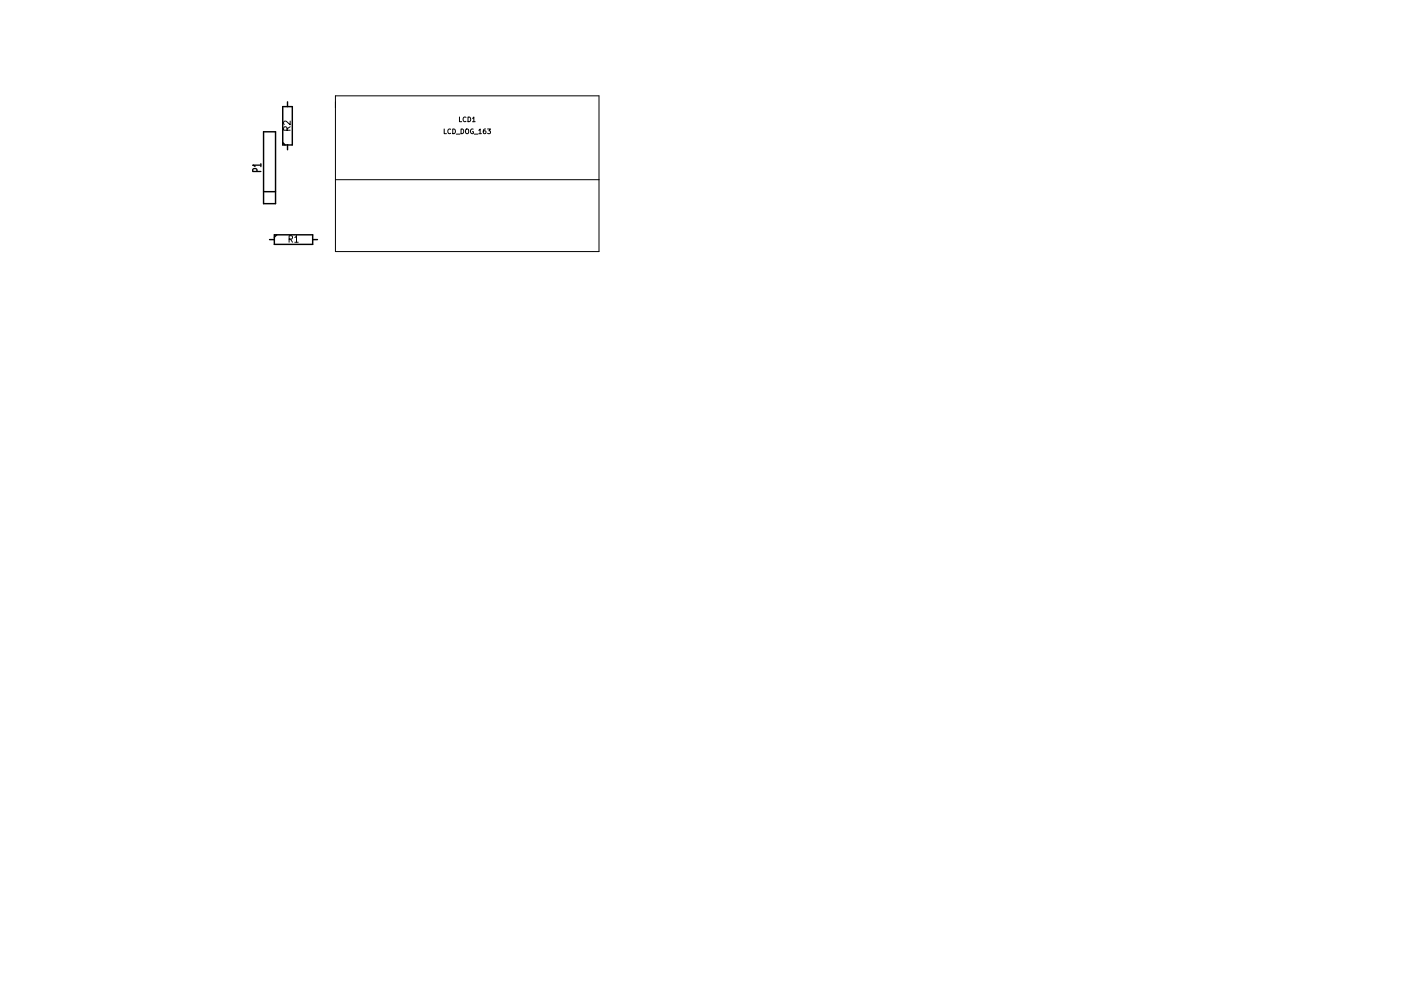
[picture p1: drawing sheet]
<svg xmlns="http://www.w3.org/2000/svg" width="297mm" height="210mm" viewBox="0 0 297 210" stroke-linecap="round" stroke-linejoin="round" font-family="sans-serif">
<path d="M55.9 27.9h2.5v15.3h-2.5zM59.9 22.6h2.1v8.1h-2.1zM59.9 30.2l.6 .5M61 21.6v1M61 30.7v1.1M55.9 40.6h2.5M57.2 50.8h1M58.2 49.8h8.1v2h-8.1zM58.7 49.8l-.5 .5M66.3 50.8h1" fill="none" stroke="#000" stroke-width=".3"/>
<g fill="none" stroke="#000" stroke-width=".21">
<path d="M60.9 27.6l-.2-.7-.5 .1-.1 .6h1.4M61.5 25.7v.8l-1-.8-.4 .2 .2 .5M61.5 26.9l-.6 .4M71.1 20.3h55.9v33h-55.9zM71.1 38.1h55.9M94.2 27.3v1h.5M95.6 27.4a.44 .44 0 0 0-.7 .4 .44 .44 0 0 0 .7 .4M96 27.3a.5 .5 0 0 1 .6 .5 .5 .5 0 0 1-.6 .5zM96.8 28.4h.7M97.4 24.8v1h.5M97.8 27.3a.5 .5 0 0 1 .5 .5 .5 .5 0 0 1-.5 .5zM98.8 24.9a.44 .44 0 0 0-.6 .4 .44 .44 0 0 0 .6 .4"/>
<path d="M98.8 27.4l.5 .1 .1 .5-.3 .3-.3-.1-.1-.5zM99.2 24.8a.5 .5 0 0 1 .6 .5 .5 .5 0 0 1-.6 .5zM100.2 25.1l.3-.3v1M100.2 25.8h.6M100.3 27.4a.46 .46 0 0 0-.6 .5 .46 .46 0 0 0 .7 .3v-.3h-.2M100.6 28.4h.7M101.5 27.6l.3-.3v1M101.5 28.3h.6M102.9 27.3l-.4 .3v.6l.2 .1 .3-.1-.1-.4-.2-.1-.2 .2M103.4 27.3h.6l-.3 .4 .2 .1v.4h-.5M61.3 50.7l.7-.1-.1-.6h-.6v1.4M61.6 50.7l.4 .7"/>
<path d="M62.5 50.4l.4-.4v1.4M62.5 51.4h.7"/>
</g>
<path d="M54.5 36.4v-.5l-.2-.1-.4-.1-.3 .2v.5h1.7M55.3 35h-1.7l.5 .3M55.3 34.7v.6" fill="none" stroke="#000" stroke-width=".27"/>
</svg>
